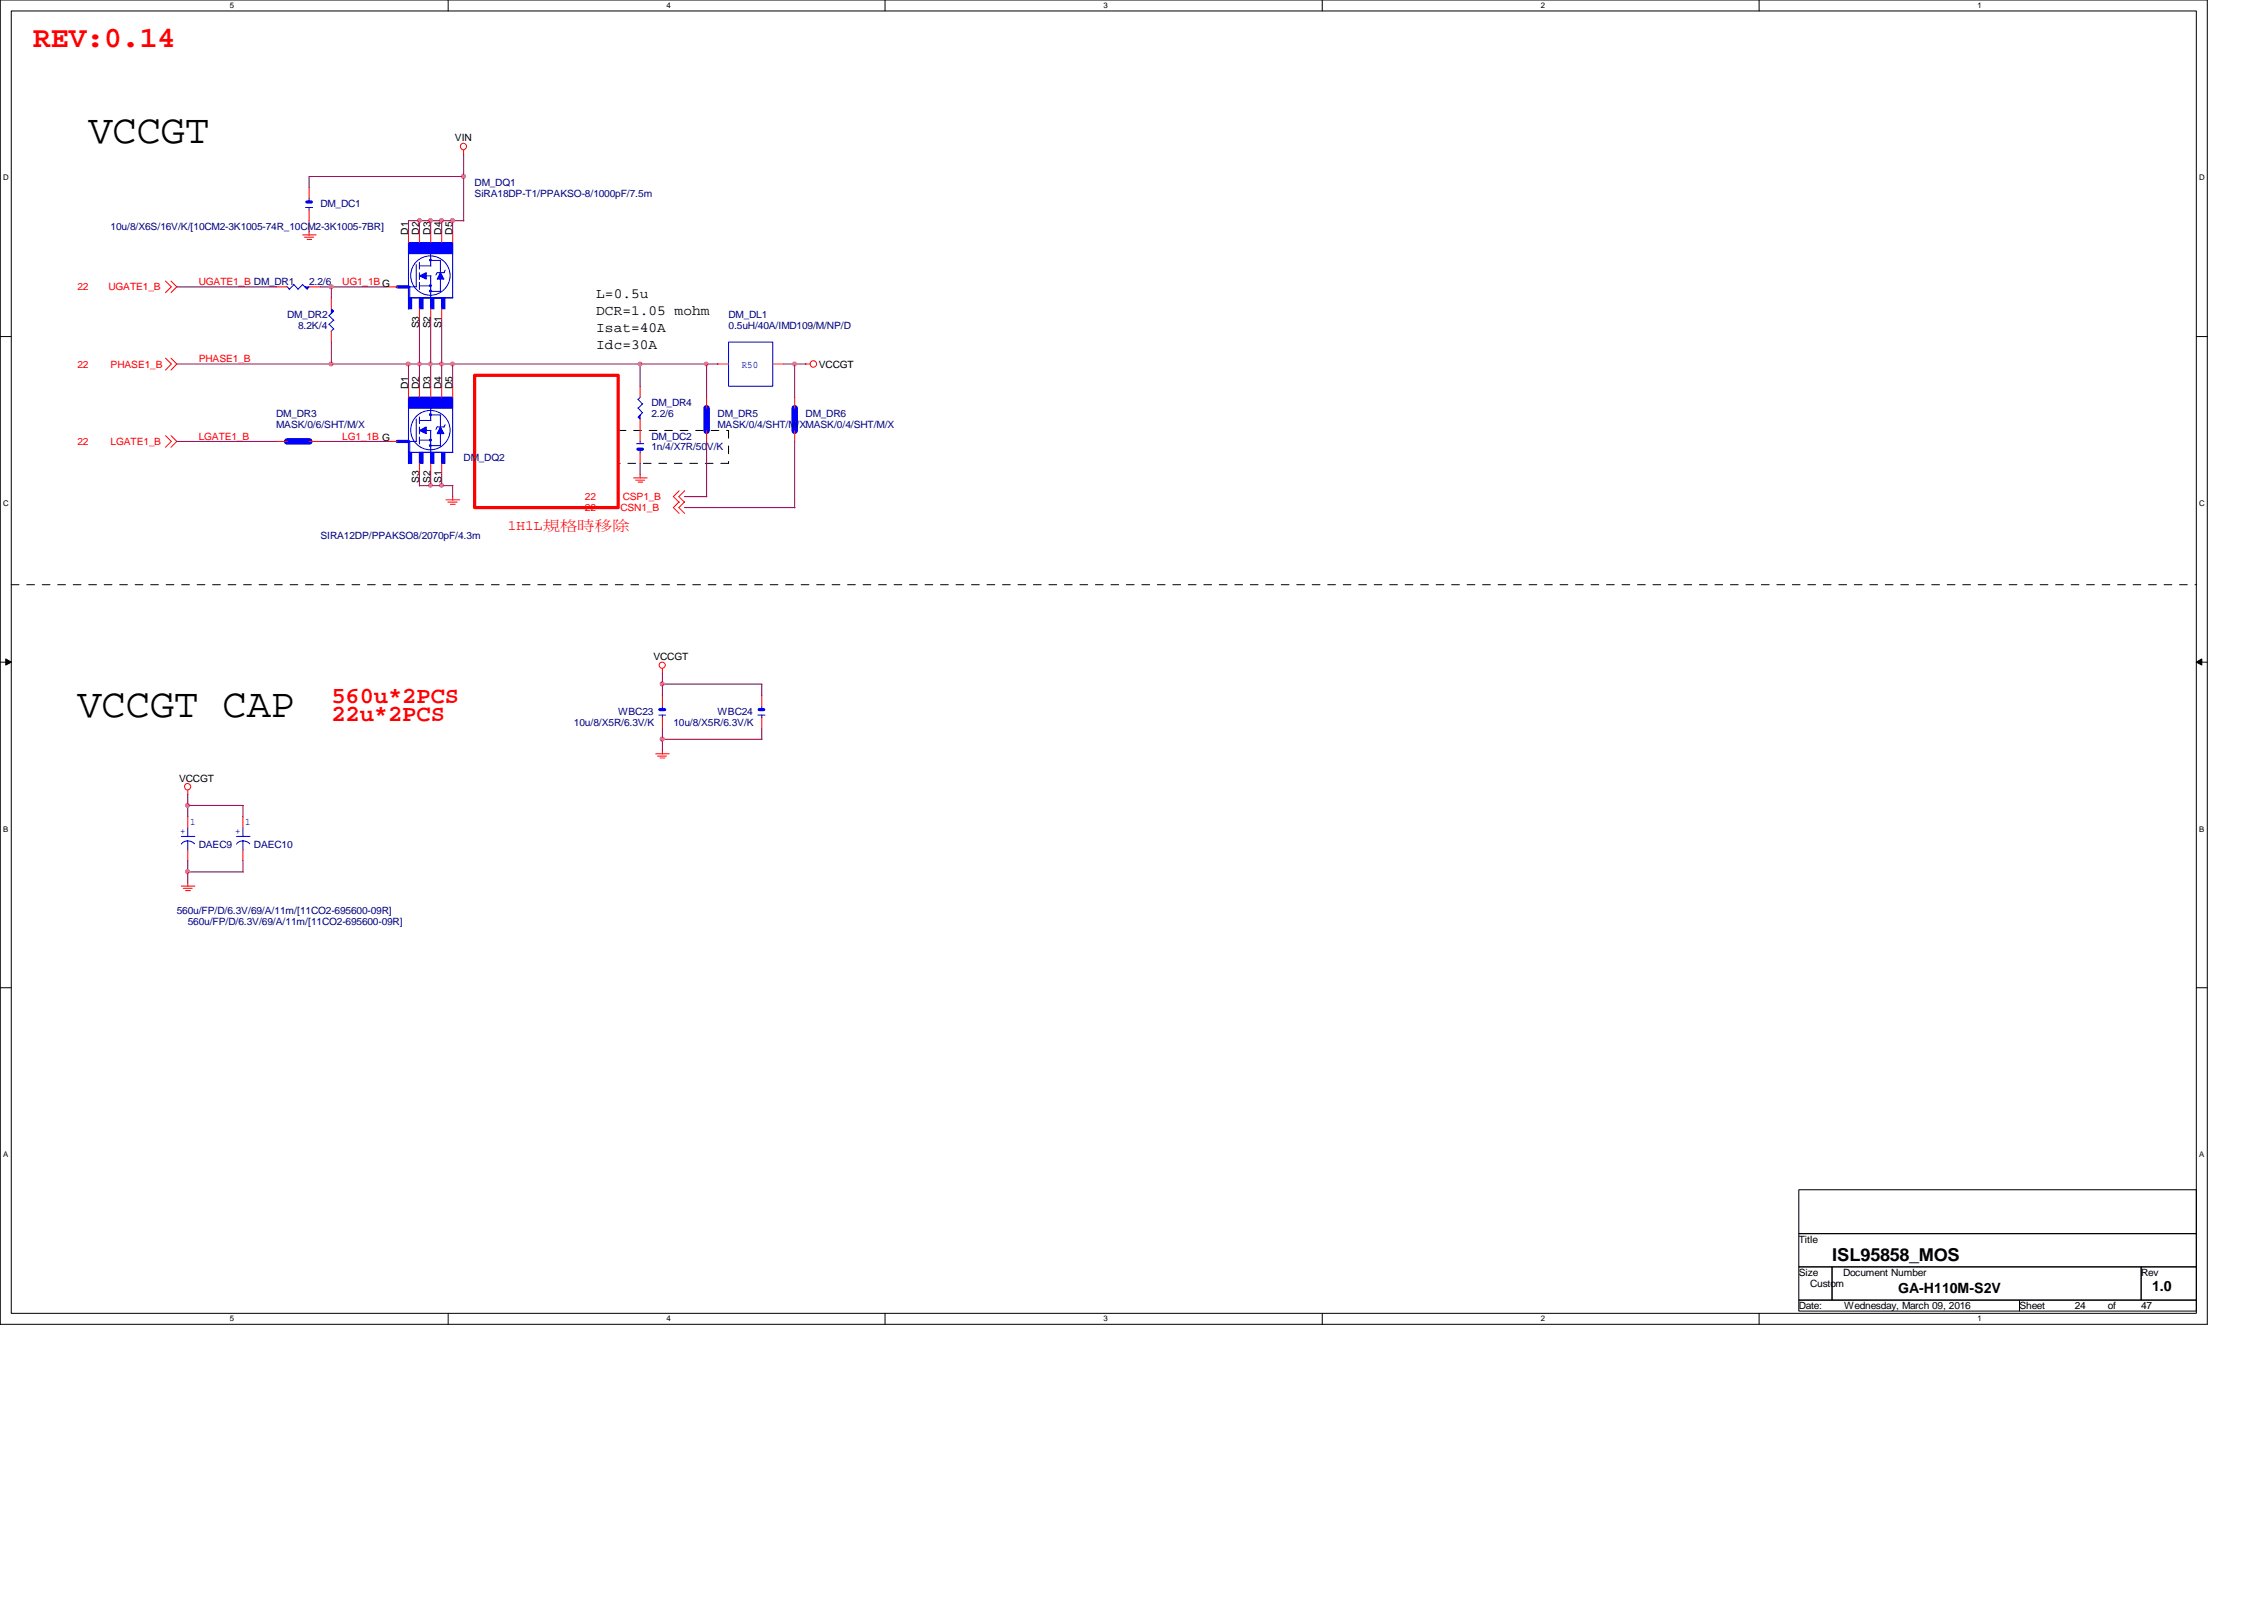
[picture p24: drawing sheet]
<svg xmlns="http://www.w3.org/2000/svg" width="297mm" height="210mm" viewBox="0 0 297 210" stroke-linecap="round" stroke-linejoin="round" font-family="sans-serif">
<defs><g id="words">
<g font-size="5.4">
<text x="11.6" y="18.8">VCCGT</text>
<text x="10.2" y="94.1">VCCGT CAP</text>
</g>
<text font-size="3.9" fill="#f00" x="4.4" y="6.1">REV:0.14</text>
<g font-size="3" fill="#f00">
<text x="43.5" y="92.3">560u*2PCS</text>
<text x="43.5" y="94.6">22u*2PCS</text>
</g>
<text font-size="2.3" x="240.4" y="165.5">ISL95858_MOS</text>
<g font-size="1.9">
<text x="78.2" y="39.1">L=0.5u</text>
<text x="78.2" y="41.3">DCR=1.05 mohm</text>
<text x="78.2" y="43.5">Isat=40A</text>
<text x="78.2" y="45.7">Idc=30A</text>
<text x="249" y="169.6">GA-H110M-S2V</text>
<text x="282.4" y="169.3">1.0</text>
</g>
<text font-size="1.9" fill="#f00" x="66.6" y="69.5">1H1L規規時規刪</text>
<g font-size="1.3">
<text x="59.7" y="18.5">VIN</text>
<text x="53.5" y="30.8" transform="rotate(-90 53.5 30.8)">D1</text>
<text x="55" y="30.8" transform="rotate(-90 55 30.8)">D2</text>
<text x="56.5" y="30.8" transform="rotate(-90 56.5 30.8)">D3</text>
<text x="57.9" y="30.8" transform="rotate(-90 57.9 30.8)">D4</text>
<text x="59.3" y="30.8" transform="rotate(-90 59.3 30.8)">D5</text>
<text x="55" y="43.1" transform="rotate(-90 55 43.1)">S3</text>
<text x="56.5" y="43.1" transform="rotate(-90 56.5 43.1)">S2</text>
<text x="57.9" y="43.1" transform="rotate(-90 57.9 43.1)">S1</text>
<text x="53.5" y="51.1" transform="rotate(-90 53.5 51.1)">D1</text>
<text x="55" y="51.1" transform="rotate(-90 55 51.1)">D2</text>
<text x="56.5" y="51.1" transform="rotate(-90 56.5 51.1)">D3</text>
<text x="57.9" y="51.1" transform="rotate(-90 57.9 51.1)">D4</text>
<text x="59.3" y="51.1" transform="rotate(-90 59.3 51.1)">D5</text>
<text x="107.4" y="48.2">VCCGT</text>
<text x="55" y="63.4" transform="rotate(-90 55 63.4)">S3</text>
<text x="56.5" y="63.4" transform="rotate(-90 56.5 63.4)">S2</text>
<text x="57.9" y="63.4" transform="rotate(-90 57.9 63.4)">S1</text>
<text x="85.7" y="86.6">VCCGT</text>
<text x="23.5" y="102.5">VCCGT</text>
<text x="236" y="163">Title</text>
<text x="236" y="167.4">Size</text>
<text x="241.8" y="167.4">Document Number</text>
<text x="280.9" y="167.4">Rev</text>
<text x="236" y="171.7">Date:</text>
<text x="237.5" y="168.8">Custom</text>
<text x="242" y="171.7">Wednesday, March 09, 2016</text>
<text x="265" y="171.7">Sheet</text>
<text x="272.2" y="171.7">24</text>
<text x="276.6" y="171.7">of</text>
<text x="280.9" y="171.7">47</text>
</g>
<g font-size="1.3" fill="#000080">
<text x="42" y="27.2">DM_DC1</text>
<text x="62.3" y="25.8">SiRA18DP-T1/PPAKSO-8/1000pF/7.5m</text>
<text x="62.3" y="24.3">DM_DQ1</text>
<text x="14.5" y="30.1">10u/8/X6S/16V/K/[10CM2-3K1005-74R_10CM2-3K1005-7BR]</text>
<text x="37.7" y="41.7">DM_DR2</text>
<text x="40.6" y="37.4">2.2/6</text>
<text x="95.6" y="41.7">DM_DL1</text>
<text x="39.1" y="43.2">8.2K/4</text>
<text x="95.6" y="43.2">0.5uH/40A/IMD109/M/NP/D</text>
<text x="85.5" y="53.3">DM_DR4</text>
<text x="36.2" y="56.2">MASK/0/6/SHT/M/X</text>
<text x="36.2" y="54.7">DM_DR3</text>
<text x="85.5" y="54.7">2.2/6</text>
<text x="85.5" y="57.7">DM_DC2</text>
<text x="85.5" y="59.1">1n/4/X7R/50V/K</text>
<text x="94.1" y="54.7">DM_DR5</text>
<text x="94.1" y="56.2">MASK/0/4/SHT/M/XMASK/0/4/SHT/M/X</text>
<text x="105.7" y="54.7">DM_DR6</text>
<text x="60.8" y="60.5">DM_DQ2</text>
<text x="42" y="70.7">SIRA12DP/PPAKSO8/2070pF/4.3m</text>
<text x="75.3" y="95.3">10u/8/X5R/6.3V/K</text>
<text x="81.1" y="93.9">WBC23</text>
<text x="88.3" y="95.3">10u/8/X5R/6.3V/K</text>
<text x="94.1" y="93.9">WBC24</text>
<text x="26.1" y="111.2">DAEC9</text>
<text x="33.3" y="111.2">DAEC10</text>
<text x="23.2" y="119.9">560u/FP/D/6.3V/69/A/11m/[11CO2-695600-09R]</text>
<text x="24.6" y="121.3">560u/FP/D/6.3V/69/A/11m/[11CO2-695600-09R]</text>
</g>
<g font-size="1.3" fill="#f00">
<text x="10.2" y="38.1">22</text>
<text x="14.2" y="38.1">UGATE1_B</text>
<text x="26.1" y="37.4">UGATE1_B DM_DR1</text>
<text x="44.9" y="37.4">UG1_1BG</text>
<text x="26.1" y="47.5">PHASE1_B</text>
<text x="10.2" y="48.2">22</text>
<text x="14.5" y="48.2">PHASE1_B</text>
<text x="10.2" y="58.4">22</text>
<text x="14.5" y="58.4">LGATE1_B</text>
<text x="26.1" y="57.7">LGATE1_B</text>
<text x="44.9" y="57.7">LG1_1B G</text>
<text x="76.7" y="65.6">22</text>
<text x="81.7" y="65.6">CSP1_B</text>
<text x="76.7" y="67.1">22</text>
<text x="81.4" y="67.1">CSN1_B</text>
</g>
<g font-size="1.3" fill="#00f">
<text x="97.3" y="48.3">R50</text>
<text x="23.6" y="109.5">+</text>
<text x="24.9" y="108.2">1</text>
<text x="30.9" y="109.5">+</text>
<text x="32.2" y="108.2">1</text>
</g>
<g font-size="1">
<text x="30.1" y="1.1">5</text>
<text x="87.5" y="1.1">4</text>
<text x="144.8" y="1.1">3</text>
<text x="202.1" y="1.1">2</text>
<text x="259.5" y="1.1">1</text>
<text x=".4" y="23.7">D</text>
<text x="288.5" y="23.7">D</text>
<text x=".4" y="66.4">C</text>
<text x="288.5" y="66.4">C</text>
<text x=".4" y="109.1">B</text>
<text x="288.5" y="109.1">B</text>
<text x=".4" y="151.8">A</text>
<text x="288.5" y="151.8">A</text>
<text x="30.1" y="173.4">5</text>
<text x="87.5" y="173.4">4</text>
<text x="144.8" y="173.4">3</text>
<text x="202.1" y="173.4">2</text>
<text x="259.5" y="173.4">1</text>
</g>
</g></defs>
<path d="M0 0h289.6v173.7h-289.6zM1.5 1.4h286.7v170.9h-286.7z" fill="none" stroke="#000" stroke-width=".13"/>
<g fill="#fff">
<path d="M30.1 .2h.6v1.1h-.6z"/>
<path d="M30.1 172.5h.6v1.1h-.6z"/>
</g>
<path d="M58.8 0v1.4M58.8 172.3v1.4" fill="none" stroke="#000" stroke-width=".13"/>
<g fill="#fff">
<path d="M87.5 .2h.5v1.1h-.5z"/>
<path d="M87.5 172.5h.5v1.1h-.5z"/>
</g>
<path d="M116.1 0v1.4M116.1 172.3v1.4" fill="none" stroke="#000" stroke-width=".13"/>
<g fill="#fff">
<path d="M144.8 .2h.5v1.1h-.5z"/>
<path d="M144.8 172.5h.5v1.1h-.5z"/>
</g>
<path d="M173.5 0v1.4M173.5 172.3v1.4" fill="none" stroke="#000" stroke-width=".13"/>
<g fill="#fff">
<path d="M202.1 .2h.6v1.1h-.6z"/>
<path d="M202.1 172.5h.6v1.1h-.6z"/>
</g>
<path d="M230.8 0v1.4M230.8 172.3v1.4" fill="none" stroke="#000" stroke-width=".13"/>
<g fill="#fff">
<path d="M259.5 .2h.5v1.1h-.5z"/>
<path d="M259.5 172.5h.5v1.1h-.5z"/>
<path d="M.4 22.8h.7v1.1h-.7z"/>
<path d="M288.5 22.8h.8v1.1h-.8z"/>
<path d="M.4 65.5h.7v1.1h-.7z"/>
<path d="M288.5 65.5h.8v1.1h-.8z"/>
</g>
<path d="M0 44.2h1.5M288.2 44.2h1.4" fill="none" stroke="#000" stroke-width=".13"/>
<g fill="#fff">
<path d="M.4 108.2h.7v1.1h-.7z"/>
<path d="M288.5 108.2h.7v1.1h-.7z"/>
</g>
<path d="M0 86.9h1.5M.8 86.4l.7 .5-.7 .3zM288.2 86.9h1.4M288.2 86.9l.7-.5v.8z" fill="none" stroke="#000" stroke-width=".13"/>
<path d="M.8 86.4l.7 .5-.7 .3zM288.2 86.9l.7-.5v.8z" fill="#000"/>
<g fill="#fff">
<path d="M.4 150.9h.7v1.2h-.7z"/>
<path d="M288.5 150.9h.7v1.2h-.7z"/>
</g>
<path d="M0 129.6h1.5M288.2 129.6h1.4M236 156.1h52.2v5.7h-52.2zM236 161.8h52.2v4.4h-52.2zM236 166.2h4.4v4.4h-4.4zM236 170.6h29v1.4h-29zM240.4 166.2h40.5v4.4h-40.5zM265 170.6h23.2v1.4h-23.2zM280.9 166.2h7.3v4.4h-7.3z" fill="none" stroke="#000" stroke-width=".13"/>
<path d="M81.1 56.5h14.5M95.6 56.5v4.3M1.5 76.7h286.7M81.1 60.8v-4.3M95.6 60.8h-14.5" fill="none" stroke="#000" stroke-width=".13" stroke-dasharray="1 1 1 1 1 1 1 1"/>
<path d="M62.3 49.2h18.8v17.4h-18.8z" fill="none" stroke="#f00" stroke-width=".42"/>
<g fill="none" stroke="#f00" stroke-width=".13">
<path d="M60.8 19.7v.6M21.7 36.9l.8 .7-.8 .8M22.4 36.9l.8 .7-.8 .8M39.7 30.8h1.8M40 31.1h1.1M40.3 31.4h.6M40.6 30.4v.5M21.7 47l.8 .8-.8 .8M21.7 57.2l.8 .7-.8 .8M22.4 47l.8 .8-.8 .8M22.4 57.2l.8 .7-.8 .8M105.7 47.8h.6"/>
<path d="M58.5 65.6h1.8M58.8 65.9h1.2M59.1 66.2h.6M59.4 65.2v.4M83.1 62.7h1.8M83.4 63h1.2M83.7 63.2h.6M84 62.2v.5M89.1 65.8l-.8 .8 .8 .8M89.1 64.4l-.8 .8 .8 .7M89.8 65.8l-.7 .8 .7 .8M89.8 64.4l-.7 .8 .7 .7"/>
<path d="M86 98.9h1.8M86.3 99.2h1.2M86.6 99.4h.6M86.9 87.7v.6M86.9 98.4v.5M23.8 116.2h1.8M24 116.5h1.2M24.3 116.8h.7M24.6 103.7v.6M24.6 115.8v.5M31.9 107.1v1.5M31.9 111.5v1.4"/>
<circle cx="60.8" cy="19.2" r=".42"/>
<circle cx="106.7" cy="47.7" r=".43"/>
<circle cx="86.9" cy="87.3" r=".4"/>
<circle cx="24.6" cy="103.2" r=".42"/>
</g>
<path d="M83.7 53.5l.6 .6M83.7 52.4l.6 .6M84 52.1l-.3 .3M84.3 53l-.6 .6M31 109.7h1.8M31.9 110.3a1.15 1.15 0 0 1 .9 .4M31.9 110.3a.94 .94 0 0 0-.9 .4M31.9 108.6v1.2M31.9 110.3v1.2" fill="none" stroke="#00f" stroke-width=".13"/>
<path d="M84 54.4v.6l-.3-.3z" fill-rule="evenodd" fill="#00f"/>
<g fill="none" stroke="#00f" stroke-width=".13">
<path d="M53.6 37.6h1M54.6 34.7v2.9M55 34.4v.9M55 35.8v.9M55 37v1M55 34.9h1.6M55 37.5h1.6M55 36.2h1.6M56.5 38.2h1.3M56.5 33.2v1.7M56.5 36.2v2.9M56.5 34.2h1.3"/>
<path d="M57.4 35.8h.9M57.8 34.2v4.1M84 54.4v.6l-.3-.3zM84.3 54.1l-.6 .6"/>
<circle cx="56.5" cy="36.1" r="2.58"/>
</g>
<path d="M84 50.7v1.4M84 55v1.5M104.3 52.1v1.5M104.3 56.5v1.4" fill="none" stroke="#f00" stroke-width=".13"/>
<path d="M104.3 53.6v2.9" fill="none" stroke="#00f" stroke-width=".85"/>
<path d="M56.4 34.1h.2l-.1 .1z" fill-rule="evenodd" fill="#00f"/>
<path d="M56.4 34.1h.2l-.1 .1z" fill="none" stroke="#00f" stroke-width=".13"/>
<path d="M56.4 37.4h.1v.1h-.1z" fill-rule="evenodd" fill="#00f"/>
<path d="M56.4 37.4h.1v.1h-.1z" fill="none" stroke="#00f" stroke-width=".13"/>
<path d="M56.4 38.1h.1v.2h-.1z" fill-rule="evenodd" fill="#00f"/>
<path d="M56.4 38.1h.1v.2h-.1zM57.4 35.8l-.2 .3M58.4 35.4l-.2 .4" fill="none" stroke="#00f" stroke-width=".13"/>
<path d="M57.8 35.8l.4 .8h-.8z" fill-rule="evenodd" fill="#00f"/>
<path d="M57.8 35.8l.4 .8h-.8z" fill="none" stroke="#00f" stroke-width=".13"/>
<path d="M55 36.2l.9-.4v.8z" fill-rule="evenodd" fill="#00f"/>
<path d="M53.6 37.6v3M55 39.1h3M55 36.2l.9-.4v.8zM55 39.1v1.5M56.5 31.8v1.5M56.5 39.1v1.5M58 39.1v1.5" fill="none" stroke="#00f" stroke-width=".13"/>
<path d="M55 39.1h.5v1.4h-.5z" fill-rule="evenodd" fill="#00f"/>
<path d="M55 39.1h.5v1.4h-.5z" fill="none" stroke="#00f" stroke-width=".13"/>
<path d="M56.5 39.1h.4v1.4h-.4z" fill-rule="evenodd" fill="#00f"/>
<path d="M56.5 39.1h.4v1.4h-.4z" fill="none" stroke="#00f" stroke-width=".13"/>
<path d="M58 39.1h.4v1.4h-.4z" fill-rule="evenodd" fill="#00f"/>
<path d="M58 39.1h.4v1.4h-.4z" fill="none" stroke="#00f" stroke-width=".13"/>
<path d="M53.6 39.1h.4v1.4h-.4z" fill-rule="evenodd" fill="#00f"/>
<path d="M53.6 39.1h5.8M53.6 39.1h.4v1.4h-.4z" fill="none" stroke="#00f" stroke-width=".13"/>
<path d="M53.6 31.8h5.8v1.5h-5.8z" fill="#00f"/>
<g fill="none" stroke="#00f" stroke-width=".13">
<path d="M52.1 37.6h1.5M53.6 31.8h5.8v1.5h-5.8zM53.6 31.8h5.8v7.3h-5.8zM53.6 37.6v1.5M53.8 37.6v1.5M53.6 57.9h1M54.6 54.9v3M55 54.7v.9M55 56v.9M55 57.3v1M55 55.2h1.6M55 57.7h1.6"/>
<path d="M55 56.5h1.6M56.5 58.5h1.3M56.5 53.5v1.7M56.5 56.5v2.9M56.5 54.4h1.3M57.4 56h.9M57.8 54.4v4.1"/>
<circle cx="56.5" cy="56.4" r="2.58"/>
</g>
<path d="M52.1 37.6h1.5" fill="none" stroke="#00f" stroke-width=".42"/>
<path d="M50.7 37.6h1.5M53.6 30.4v1.4M55 30.4v1.4M56.5 30.4v1.4M58 30.4v1.4M59.4 30.4v1.4M55 40.5v1.5M56.5 40.5v1.5M58 40.5v1.5" fill="none" stroke="#f00" stroke-width=".13"/>
<path d="M56.4 54.3h.1v.2h-.1z" fill-rule="evenodd" fill="#00f"/>
<path d="M56.4 54.3h.1v.2h-.1z" fill="none" stroke="#00f" stroke-width=".13"/>
<path d="M56.4 57.6h.1v.2h-.1z" fill-rule="evenodd" fill="#00f"/>
<path d="M56.4 57.6h.1v.2h-.1z" fill="none" stroke="#00f" stroke-width=".13"/>
<path d="M56.4 58.4h.1v.1h-.1z" fill-rule="evenodd" fill="#00f"/>
<path d="M56.4 58.4h.1v.1h-.1zM57.4 56l-.2 .3M58.4 55.7l-.2 .3" fill="none" stroke="#00f" stroke-width=".13"/>
<path d="M57.8 56l.4 .9h-.8z" fill-rule="evenodd" fill="#00f"/>
<path d="M57.8 56l.4 .9h-.8z" fill="none" stroke="#00f" stroke-width=".13"/>
<path d="M55 56.5l.9-.5v.9z" fill-rule="evenodd" fill="#00f"/>
<path d="M53.6 57.9v2.9M55 59.4h3M55 56.5l.9-.5v.9zM55 59.4v1.4M56.5 52.1v1.5M56.5 59.4v1.4M58 59.4v1.4" fill="none" stroke="#00f" stroke-width=".13"/>
<path d="M55 59.4h.5v1.4h-.5z" fill-rule="evenodd" fill="#00f"/>
<path d="M55 59.4h.5v1.4h-.5z" fill="none" stroke="#00f" stroke-width=".13"/>
<path d="M56.5 59.4h.4v1.4h-.4z" fill-rule="evenodd" fill="#00f"/>
<path d="M56.5 59.4h.4v1.4h-.4z" fill="none" stroke="#00f" stroke-width=".13"/>
<path d="M58 59.4h.4v1.4h-.4z" fill-rule="evenodd" fill="#00f"/>
<path d="M58 59.4h.4v1.4h-.4z" fill="none" stroke="#00f" stroke-width=".13"/>
<path d="M53.6 59.4h.4v1.4h-.4z" fill-rule="evenodd" fill="#00f"/>
<path d="M53.6 59.4h5.8M53.6 59.4h.4v1.4h-.4z" fill="none" stroke="#00f" stroke-width=".13"/>
<path d="M53.6 52.1h5.8v1.5h-5.8z" fill="#00f"/>
<g fill="none" stroke="#00f" stroke-width=".13">
<path d="M37.6 37.6l.4 .3M38.5 37.3l.6 .6M38.6 37.3l-.7 .7M39.7 37.3l-.6 .7M40.1 27.2h.9M40.6 26v.5M40.6 27.2v.4M52.1 57.9h1.5M53.6 52.1h5.8v1.5h-5.8zM53.6 52.1h5.8v7.3h-5.8zM53.6 57.9v1.5M53.8 57.9v1.5"/>
<path d="M83.5 58.2h1M84 57.9v.3M84 58.9v.5M95.6 44.9h5.8v5.8h-5.8zM99.4 93.8h1M99.9 92.7v.4M99.9 93.8v.3M23.8 109.7h1.8M24.6 110.3a1.15 1.15 0 0 1 .9 .4M24.6 110.3a.94 .94 0 0 0-.8 .4M24.6 108.6v1.2M24.6 110.3v1.2"/>
</g>
<path d="M40.3 26.5h.5M52.1 57.9h1.5M83.7 58.9h.6M99.6 93.1h.6" fill="none" stroke="#00f" stroke-width=".42"/>
<g fill="none" stroke="#f00" stroke-width=".13">
<path d="M40.6 24.6v1.4M40.6 27.5v1.5M36.2 57.9h1.5M40.6 57.9h1.4M50.7 57.9h1.5M53.6 50.7v1.4M55 50.7v1.4M56.5 50.7v1.4M58 50.7v1.4M59.4 50.7v1.4M84 56.5v1.4M84 59.4v1.4"/>
<path d="M92.7 52.1v1.5M92.7 56.5v1.4M94.1 47.8h1.5M101.4 47.8h1.4M55 60.8v1.4M56.5 60.8v1.4M58 60.8v1.4M99.9 91.2v1.5M99.9 94.1v1.4M24.6 107.1v1.5M24.6 111.5v1.4"/>
</g>
<path d="M37.7 57.9h2.9M92.7 53.6v2.9" fill="none" stroke="#00f" stroke-width=".85"/>
<path d="M40 37.6h.6l-.3 .3z" fill-rule="evenodd" fill="#00f"/>
<path d="M39.7 37.3l.6 .6M40 37.6h.6l-.3 .3zM43.2 41.4l.6 .6M43.2 42.5l.6 .7M43.8 42l-.7 .6M43.8 43.1l-.4 .4M86.4 93.8h.9M86.9 92.7v.4M86.9 93.8v.3" fill="none" stroke="#00f" stroke-width=".13"/>
<path d="M36.2 37.6h1.5M40.6 37.6h1.4M86.9 91.2v1.5M86.9 94.1v1.4" fill="none" stroke="#f00" stroke-width=".13"/>
<path d="M86.6 93.1h.6" fill="none" stroke="#00f" stroke-width=".42"/>
<path d="M43.5 40.5l.3 .3-.3 .3z" fill-rule="evenodd" fill="#00f"/>
<path d="M43.5 40.5l.3 .3-.3 .3zM43.8 40.8l-.7 .6" fill="none" stroke="#00f" stroke-width=".13"/>
<path d="M43.5 39.1v1.4M43.5 43.4v1.5" fill="none" stroke="#f00" stroke-width=".13"/>
<g fill="none" stroke="#800040" stroke-width=".13">
<path d="M23.2 37.6h13.1M40.6 29v1.4M42 37.6h8.8M43.5 37.6v1.5M55 29v1.4M56.5 29v1.4M58 29v1.4M59.4 29v1.4M60.8 20.3v8.7M60.9 29h-7.3v1.4M60.9 23.2h-20.3v1.4M23.2 47.8h71"/>
<path d="M23.2 57.9h13.1M42 57.9h8.8M43.5 44.9v2.9M53.6 47.8v2.9M55 42v8.7M56.5 42v8.7M58 42v8.7M59.4 47.8v2.9M84 47.8v2.9M92.7 47.8v4.4M92.7 57.9v7.3M102.8 47.8h2.9"/>
<path d="M104.3 47.8v4.4M104.3 57.9v8.7M55 62.2v1.6M55 63.7h4.4M56.5 62.2v1.6M58 62.2v1.6M59.4 63.7v1.5M84 60.8v1.5M89.8 66.6h14.5M89.8 65.2h2.9M86.9 88.3v2.9M86.9 95.5v3"/>
<path d="M86.9 97h13.1M86.9 89.7h13.1M99.9 89.7v1.5M99.9 95.5v1.5M24.6 114.4h7.3M24.6 104.2v3M24.6 112.9v3M24.6 105.7h7.3M31.9 105.7v1.5M31.9 112.9v1.5"/>
</g>
<circle cx="92.7" cy="47.8" r=".26" fill="#f0f"/>
<circle cx="92.7" cy="47.8" r=".26" fill="none" stroke="#f0f" stroke-width=".13"/>
<circle cx="56.5" cy="28.9" r=".27" fill="#f0f"/>
<circle cx="56.5" cy="28.9" r=".27" fill="none" stroke="#f0f" stroke-width=".13"/>
<circle cx="55" cy="28.9" r=".27" fill="#f0f"/>
<circle cx="55" cy="28.9" r=".27" fill="none" stroke="#f0f" stroke-width=".13"/>
<circle cx="57.9" cy="47.7" r=".27" fill="#f0f"/>
<circle cx="57.9" cy="47.7" r=".27" fill="none" stroke="#f0f" stroke-width=".13"/>
<circle cx="56.5" cy="47.8" r=".26" fill="#f0f"/>
<circle cx="56.5" cy="47.8" r=".26" fill="none" stroke="#f0f" stroke-width=".13"/>
<circle cx="43.5" cy="47.7" r=".27" fill="#f0f"/>
<circle cx="43.5" cy="47.7" r=".27" fill="none" stroke="#f0f" stroke-width=".13"/>
<circle cx="104.2" cy="47.7" r=".27" fill="#f0f"/>
<circle cx="104.2" cy="47.7" r=".27" fill="none" stroke="#f0f" stroke-width=".13"/>
<circle cx="59.4" cy="28.9" r=".29" fill="#f0f"/>
<circle cx="59.4" cy="28.9" r=".29" fill="none" stroke="#f0f" stroke-width=".13"/>
<circle cx="43.4" cy="37.6" r=".29" fill="#f0f"/>
<circle cx="43.4" cy="37.6" r=".29" fill="none" stroke="#f0f" stroke-width=".13"/>
<circle cx="57.9" cy="28.9" r=".29" fill="#f0f"/>
<circle cx="57.9" cy="28.9" r=".29" fill="none" stroke="#f0f" stroke-width=".13"/>
<circle cx="53.6" cy="47.7" r=".27" fill="#f0f"/>
<circle cx="53.6" cy="47.7" r=".27" fill="none" stroke="#f0f" stroke-width=".13"/>
<circle cx="55" cy="47.8" r=".26" fill="#f0f"/>
<circle cx="55" cy="47.8" r=".26" fill="none" stroke="#f0f" stroke-width=".13"/>
<circle cx="59.4" cy="47.7" r=".27" fill="#f0f"/>
<circle cx="59.4" cy="47.7" r=".27" fill="none" stroke="#f0f" stroke-width=".13"/>
<circle cx="57.9" cy="63.7" r=".27" fill="#f0f"/>
<circle cx="57.9" cy="63.7" r=".27" fill="none" stroke="#f0f" stroke-width=".13"/>
<circle cx="56.5" cy="63.7" r=".26" fill="#f0f"/>
<circle cx="56.5" cy="63.7" r=".26" fill="none" stroke="#f0f" stroke-width=".13"/>
<circle cx="84" cy="47.8" r=".26" fill="#f0f"/>
<circle cx="84" cy="47.8" r=".26" fill="none" stroke="#f0f" stroke-width=".13"/>
<circle cx="60.8" cy="23.1" r=".29" fill="#f0f"/>
<circle cx="60.8" cy="23.1" r=".29" fill="none" stroke="#f0f" stroke-width=".13"/>
<circle cx="86.9" cy="97" r=".29" fill="#f0f"/>
<circle cx="86.9" cy="97" r=".29" fill="none" stroke="#f0f" stroke-width=".13"/>
<circle cx="24.6" cy="114.3" r=".27" fill="#f0f"/>
<circle cx="24.6" cy="114.3" r=".27" fill="none" stroke="#f0f" stroke-width=".13"/>
<circle cx="24.6" cy="105.7" r=".27" fill="#f0f"/>
<circle cx="24.6" cy="105.7" r=".27" fill="none" stroke="#f0f" stroke-width=".13"/>
<circle cx="86.9" cy="89.7" r=".29" fill="#f0f"/>
<circle cx="86.9" cy="89.7" r=".29" fill="none" stroke="#f0f" stroke-width=".13"/>
<use href="#words"/>
</svg>
